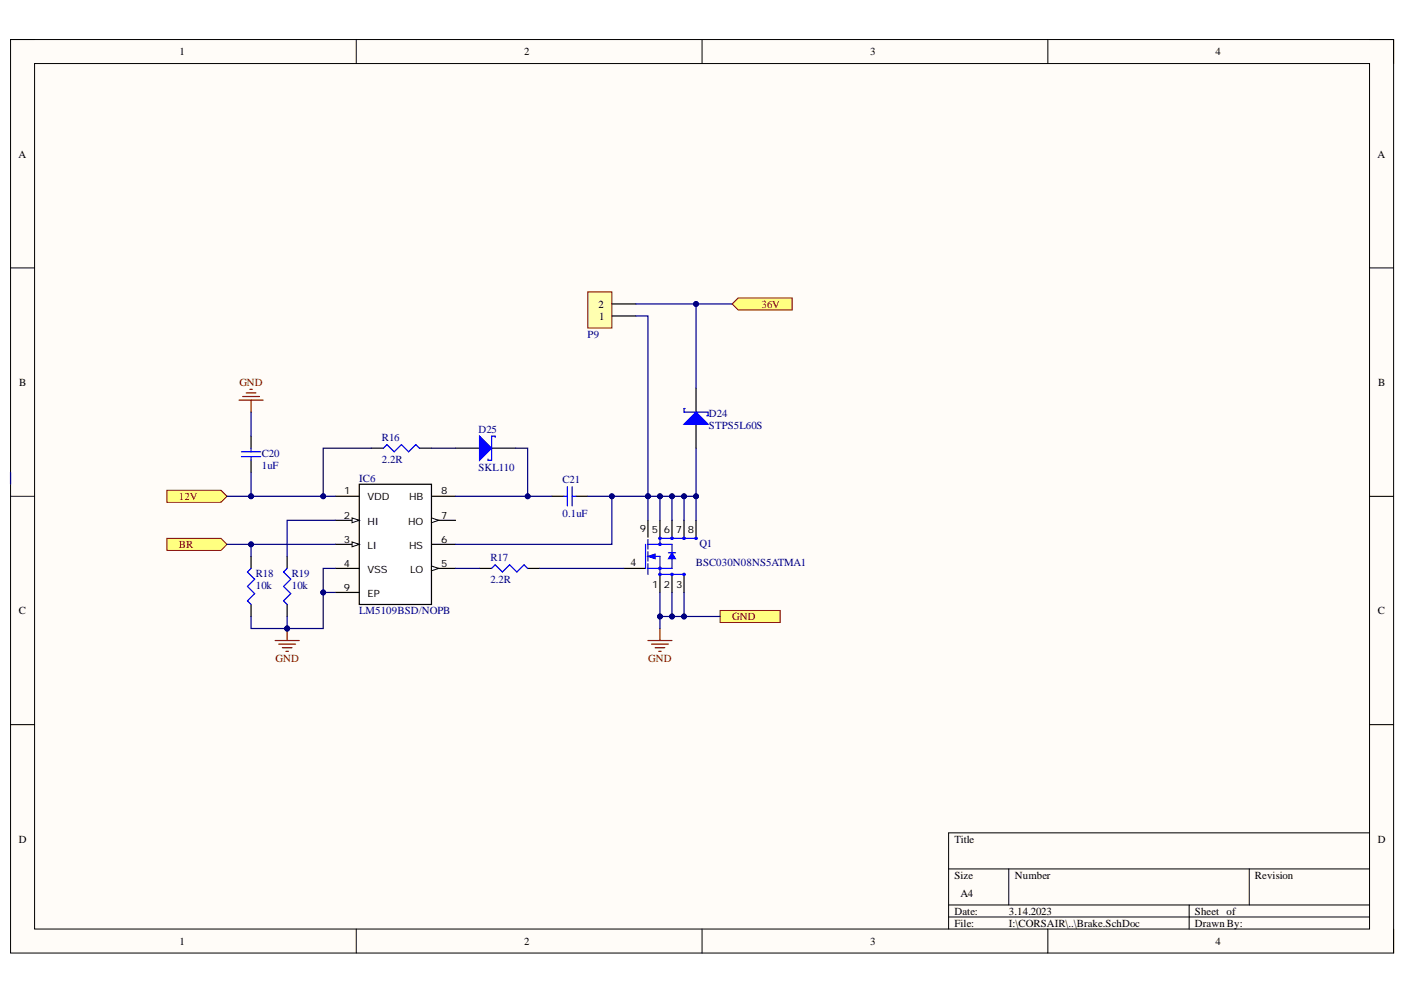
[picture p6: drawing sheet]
<svg xmlns="http://www.w3.org/2000/svg" width="297mm" height="210mm" viewBox="0 0 297 210" stroke-linecap="round" stroke-linejoin="round" font-family="sans-serif">
<defs><g id="words">
<g font-size="2.3">
<text x="37.9" y="11.7">1</text>
<text x="110.8" y="11.7">2</text>
<text x="184" y="11.7">3</text>
<text x="256.9" y="11.7">4</text>
<text x="3.9" y="33.3">A</text>
<text x="291.2" y="33.3">A</text>
<text x="126.5" y="65">2</text>
<text x="126.7" y="67.6">1</text>
<text x="4.1" y="81.5">B</text>
<text x="291.4" y="81.5">B</text>
<text x="133.4" y="119.7">4</text>
<text x="4" y="129.8">C</text>
<text x="291.3" y="129.8">C</text>
<text x="4" y="178.1">D</text>
<text x="201.8" y="178.1">Title</text>
<text x="291.3" y="178.1">D</text>
<text x="201.8" y="185.7">Size</text>
<text x="214.5" y="185.7">Number</text>
<text x="265.3" y="185.7">Revision</text>
<text x="203" y="189.5">A4</text>
<text x="201.8" y="193.3">Date:</text>
<text x="201.8" y="195.9">File:</text>
<text x="213.3" y="193.3">3.14.2023</text>
<text x="213.3" y="195.9">I:\CORSAIR\..\Brake.SchDoc</text>
<text x="252.6" y="193.3">Sheet of</text>
<text x="252.6" y="195.9">Drawn By:</text>
<text x="37.9" y="199.7">1</text>
<text x="110.8" y="199.7">2</text>
<text x="184" y="199.7">3</text>
<text x="256.9" y="199.7">4</text>
</g>
<g font-size="2.3" fill="#800000">
<text x="161" y="65">36V</text>
<text x="50.6" y="81.5">GND</text>
<text x="37.8" y="105.7">12V</text>
<text x="37.8" y="115.9">BR</text>
<text x="154.8" y="131.1">GND</text>
<text x="58.2" y="140">GND</text>
<text x="137" y="140">GND</text>
</g>
<g font-size="2.3" fill="#000080">
<text x="124.2" y="71.4">P9</text>
<text x="149.9" y="88.1">D24</text>
<text x="80.7" y="93.3">R16</text>
<text x="101.1" y="91.5">D25</text>
<text x="149.9" y="90.7">STPS5L60S</text>
<text x="55.4" y="96.6">C20</text>
<text x="55.4" y="99.1">1uF</text>
<text x="75.9" y="101.9">IC6</text>
<text x="80.7" y="97.9">2.2R</text>
<text x="101.1" y="99.6">SKL110</text>
<text x="118.9" y="102.2">C21</text>
<text x="118.9" y="109.3">0.1uF</text>
<text x="103.7" y="118.7">R17</text>
<text x="147.1" y="119.7">BSC030N08NS5ATMA1</text>
<text x="147.9" y="115.6">Q1</text>
<text x="54.1" y="122">R18</text>
<text x="54.1" y="124.5">10k</text>
<text x="61.7" y="122">R19</text>
<text x="61.7" y="124.5">10k</text>
<text x="103.7" y="123.2">2.2R</text>
<text x="75.9" y="129.8">LM5109BSD/NOPB</text>
</g>
<g font-size="2.1">
<text x="72.8" y="104.4">1</text>
<text x="77.7" y="105.7">VDD</text>
<text x="86.5" y="105.7">HB</text>
<text x="93.3" y="104.4">8</text>
<text x="72.7" y="109.6">2</text>
<text x="77.7" y="110.9">HI</text>
<text x="86.3" y="110.9">HO</text>
<text x="93.3" y="109.6">7</text>
<text x="135.2" y="112.4">9</text>
<text x="137.8" y="112.7">5</text>
<text x="140.3" y="112.7">6</text>
<text x="142.9" y="112.7">7</text>
<text x="145.4" y="112.7">8</text>
<text x="72.7" y="119.8">4</text>
<text x="72.7" y="114.7">3</text>
<text x="77.7" y="116">LI</text>
<text x="86.5" y="116">HS</text>
<text x="93.3" y="119.8">5</text>
<text x="93.3" y="114.7">6</text>
<text x="72.7" y="124.8">9</text>
<text x="77.7" y="121">VSS</text>
<text x="86.7" y="121">LO</text>
<text x="137.9" y="124.3">1</text>
<text x="140.3" y="124.3">2</text>
<text x="142.9" y="124.3">3</text>
<text x="77.7" y="126.1">EP</text>
</g>
</g></defs>
<path d="M2.2 8.4h292.4v193.1h-292.4z" fill-rule="evenodd" fill="#fffcf8"/>
<path d="M2.2 8.4h292.4v193.1h-292.4z" fill="none" stroke="#000" stroke-width=".21"/>
<path d="M7.3 13.4h282.2v183h-282.2z" fill-rule="evenodd" fill="#fffcf8"/>
<g fill="none" stroke="#000" stroke-width=".21">
<path d="M2.2 8.4h5.1M7.3 13.4h282.2v183h-282.2zM75.3 8.4v5M148.4 8.4v5M221.5 8.4v5M289.5 8.4h5.1v5M2.2 56.6h5.1M289.5 56.6h5.1M2.2 104.9h5.1M289.5 104.9h5.1M2.2 153.2h5.1M289.5 153.2h5.1"/>
<path d="M289.5 176.1h-89v20.3M75.3 196.4v5.1M148.4 196.4v5.1M200.5 183.7h89M200.5 191.3h89M200.5 193.8h89M213.3 183.7v7.6M221.5 196.4v5.1M251.4 191.3v5.1M264.1 183.7v7.6M294.6 196.4v5.1"/>
</g>
<path d="M35.3 103.6h11.4l1.3 1.3-1.3 1.3h-11.4z" fill-rule="evenodd" fill="#ffff80"/>
<path d="M35.3 103.6h11.4l1.3 1.3-1.3 1.3h-11.4z" fill="none" stroke="#800000" stroke-width=".21"/>
<path d="M152.2 129h12.8v2.6h-12.8z" fill-rule="evenodd" fill="#ffff80"/>
<path d="M152.2 129h12.8v2.6h-12.8z" fill="none" stroke="#800000" stroke-width=".21"/>
<path d="M156.1 63h11.4v2.5h-11.4l-1.3-1.2z" fill-rule="evenodd" fill="#ffff80"/>
<path d="M156.1 63h11.4v2.5h-11.4l-1.3-1.2z" fill="none" stroke="#800000" stroke-width=".21"/>
<path d="M35.3 113.8h11.4l1.3 1.3-1.3 1.2h-11.4z" fill-rule="evenodd" fill="#ffff80"/>
<path d="M35.3 113.8h11.4l1.3 1.3-1.3 1.2h-11.4z" fill="none" stroke="#800000" stroke-width=".21"/>
<path d="M76 102.4h15.2v25.4h-15.2z" fill-rule="evenodd" fill="#fff"/>
<path d="M70.9 104.9h5.1M76 102.4h15.2v25.4h-15.2zM91.2 104.9h5.1M91.2 120.2h5.1" fill="none" stroke="#000" stroke-width=".25"/>
<path d="M91.2 119.6l1.5 .6-1.5 .5z" fill="#f8fcff"/>
<path d="M91.2 119.6l1.5 .6-1.5 .5z" fill="none" stroke="#000" stroke-width=".21"/>
<path d="M91.2 110h5.1M70.9 120.2h5.1" fill="none" stroke="#000" stroke-width=".25"/>
<path d="M91.2 109.5l1.5 .5-1.5 .5z" fill="#f8fcff"/>
<path d="M91.2 109.5l1.5 .5-1.5 .5z" fill="none" stroke="#000" stroke-width=".21"/>
<path d="M70.9 110h5.1M91.2 115.1h5.1" fill="none" stroke="#000" stroke-width=".25"/>
<path d="M74.4 109.5l1.6 .5-1.6 .5z" fill="#f8fcff"/>
<path d="M74.4 109.5l1.6 .5-1.6 .5z" fill="none" stroke="#000" stroke-width=".21"/>
<path d="M70.9 115.1h5.1" fill="none" stroke="#000" stroke-width=".25"/>
<path d="M74.4 114.6l1.6 .5-1.6 .5z" fill="#f8fcff"/>
<path d="M74.4 114.6l1.6 .5-1.6 .5z" fill="none" stroke="#000" stroke-width=".21"/>
<path d="M78.5 94.7h2.5M88.7 94.7h2.5M96.3 94.7h5.1M103.9 94.7h5.1M70.9 125.2h5.1" fill="none" stroke="#000" stroke-width=".25"/>
<path d="M81 94.7l.8-.7 1.5 1.5 1.6-1.5 1.5 1.5 1.5-1.5 .8 .7" fill="none" stroke="#00f" stroke-width=".25"/>
<path d="M101.4 92.2l2.5 2.5-2.5 2.6z" fill="#00f"/>
<path d="M101.4 92.2l2.5 2.5-2.5 2.6zM104.7 92.5v-.3h-.8v5.1h-.7v-.3M119.2 104.9h.7M119.9 102.9v4M121 102.9v4M121 104.9h.7M136.5 115.1v5.1M137 115.1h2.5M137 117.6h2.5v2.6h-2.5M137 114.1v2M137 116.6v2M137 119.1v2.3" fill="none" stroke="#00f" stroke-width=".25"/>
<path d="M116.6 104.9h2.6M121.7 104.9h2.6M131.9 120.2h4.6" fill="none" stroke="#000" stroke-width=".25"/>
<path d="M137 117.6l1.5-.5v1z" fill="#00f"/>
<path d="M137 117.6l1.5-.5v1z" fill="none" stroke="#00f" stroke-width=".21"/>
<path d="M139.5 113.8v1.3h2.6v1.7M141.3 116.8h1.5M142.1 118.1v2.1h-2.6" fill="none" stroke="#00f" stroke-width=".25"/>
<path d="M142.1 116.8l.7 1.3h-1.5z" fill="#00f"/>
<path d="M142.1 116.8l.7 1.3h-1.5z" fill="none" stroke="#00f" stroke-width=".21"/>
<path d="M137 110v3.5M139.5 110v3.8M142.1 110v3.8M144.6 110v3.8M147.2 110v3.8M139.5 121.4v3.8M142.1 121.4v3.8M144.6 121.4v3.8" fill="none" stroke="#000" stroke-width=".25"/>
<g fill="none" stroke="#00f" stroke-width=".25">
<path d="M139.5 113.8h7.7M139.5 120.2v1.2h5.1"/>
<circle cx="139.5" cy="113.8" r=".22"/>
<circle cx="139.5" cy="115.1" r=".22"/>
<circle cx="142.1" cy="113.8" r=".22"/>
<circle cx="144.6" cy="113.8" r=".22"/>
<circle cx="147.2" cy="113.8" r=".22"/>
<circle cx="139.5" cy="121.4" r=".22"/>
<circle cx="139.5" cy="120.2" r=".22"/>
<circle cx="142.1" cy="121.4" r=".22"/>
<circle cx="144.6" cy="121.4" r=".22"/>
</g>
<path d="M124.3 61.7h5.1v7.6h-5.1z" fill-rule="evenodd" fill="#ffffb0"/>
<path d="M124.3 61.7h5.1v7.6h-5.1z" fill="none" stroke="#800000" stroke-width=".21"/>
<path d="M129.4 66.8h5M129.4 64.3h5M53.1 92.2v2.5M53.1 97.3v2.5M53.1 117.6v2.6M60.7 117.6v2.6M53.1 127.8v2.5M60.7 127.8v2.5M101.4 120.2h2.5M111.6 120.2h2.5" fill="none" stroke="#000" stroke-width=".25"/>
<path d="M58.2 135.4h5M58.9 136.2h3.6M59.7 136.9h2M60.4 137.7h.6M60.7 132.9v2.5M137 135.4h5.1M137.7 136.2h3.6M138.5 136.9h2M139.3 137.7h.5M139.5 132.9v2.5" fill="none" stroke="#800000" stroke-width=".25"/>
<path d="M51 95.5h4.1M51 96.5h4.1M53.1 94.7v.8M53.1 96.5v.8M53.1 120.2l-.8 .7 1.5 1.5-1.5 1.6 1.5 1.5-1.5 1.5 .8 .8M60.7 120.2l-.8 .7 1.6 1.5-1.6 1.6 1.6 1.5-1.6 1.5 .8 .8M103.9 120.2l.8-.8 1.5 1.5 1.5-1.5 1.6 1.5 1.5-1.5 .8 .8" fill="none" stroke="#00f" stroke-width=".25"/>
<circle cx="60.7" cy="132.9" r=".51" fill="#000080"/>
<circle cx="60.7" cy="132.9" r=".51" fill="none" stroke="#000080" stroke-width=".21"/>
<path d="M50.5 84.6h5.1M51.3 83.8h3.6M52.1 83.1h2M52.8 82.3h.5M53.1 84.6v2.5" fill="none" stroke="#800000" stroke-width=".25"/>
<path d="M147.2 82v5.1M147.2 89.7v5" fill="none" stroke="#000" stroke-width=".25"/>
<path d="M147.2 87.1l2.5 2.6h-5.1z" fill="#00f"/>
<path d="M144.9 86.4h-.3v.7h5.1v.8h-.3M147.2 87.1l2.5 2.6h-5.1z" fill="none" stroke="#00f" stroke-width=".25"/>
<path d="M53.1 130.3v2.6h7.6v-2.6" fill="none" stroke="#000080" stroke-width=".25"/>
<circle cx="60.7" cy="132.9" r=".51" fill="#000080"/>
<circle cx="60.7" cy="132.9" r=".51" fill="none" stroke="#000080" stroke-width=".21"/>
<path d="M70.9 120.2h-2.6v12.7h-7.6" fill="none" stroke="#000080" stroke-width=".25"/>
<circle cx="68.3" cy="125.2" r=".51" fill="#000080"/>
<circle cx="68.3" cy="125.2" r=".51" fill="none" stroke="#000080" stroke-width=".21"/>
<circle cx="60.7" cy="132.9" r=".51" fill="#000080"/>
<circle cx="60.7" cy="132.9" r=".51" fill="none" stroke="#000080" stroke-width=".21"/>
<path d="M68.3 125.2h2.6" fill="none" stroke="#000080" stroke-width=".25"/>
<circle cx="68.3" cy="125.2" r=".51" fill="#000080"/>
<circle cx="68.3" cy="125.2" r=".51" fill="none" stroke="#000080" stroke-width=".21"/>
<path d="M48 115.1h22.9" fill="none" stroke="#000080" stroke-width=".25"/>
<circle cx="53.1" cy="115.1" r=".51" fill="#000080"/>
<circle cx="53.1" cy="115.1" r=".51" fill="none" stroke="#000080" stroke-width=".21"/>
<path d="M53.1 115.1v2.5M70.9 110h-10.2v7.6" fill="none" stroke="#000080" stroke-width=".25"/>
<circle cx="53.1" cy="115.1" r=".51" fill="#000080"/>
<circle cx="53.1" cy="115.1" r=".51" fill="none" stroke="#000080" stroke-width=".21"/>
<path d="M2.2 99.8v2.6M96.3 120.2h5.1M114.1 120.2h17.8M139.5 125.2v7.7" fill="none" stroke="#000080" stroke-width=".25"/>
<circle cx="139.5" cy="130.3" r=".51" fill="#000080"/>
<circle cx="139.5" cy="130.3" r=".51" fill="none" stroke="#000080" stroke-width=".21"/>
<path d="M139.5 130.3h12.7" fill="none" stroke="#000080" stroke-width=".25"/>
<circle cx="144.6" cy="130.3" r=".51" fill="#000080"/>
<circle cx="144.6" cy="130.3" r=".51" fill="none" stroke="#000080" stroke-width=".21"/>
<circle cx="142.1" cy="130.3" r=".51" fill="#000080"/>
<circle cx="142.1" cy="130.3" r=".51" fill="none" stroke="#000080" stroke-width=".21"/>
<circle cx="139.5" cy="130.3" r=".51" fill="#000080"/>
<circle cx="139.5" cy="130.3" r=".51" fill="none" stroke="#000080" stroke-width=".21"/>
<path d="M142.1 125.2v5.1" fill="none" stroke="#000080" stroke-width=".25"/>
<circle cx="142.1" cy="130.3" r=".51" fill="#000080"/>
<circle cx="142.1" cy="130.3" r=".51" fill="none" stroke="#000080" stroke-width=".21"/>
<path d="M144.6 125.2v5.1" fill="none" stroke="#000080" stroke-width=".25"/>
<circle cx="144.6" cy="130.3" r=".51" fill="#000080"/>
<circle cx="144.6" cy="130.3" r=".51" fill="none" stroke="#000080" stroke-width=".21"/>
<path d="M134.4 66.8h2.6v43.2" fill="none" stroke="#000080" stroke-width=".25"/>
<circle cx="137" cy="104.9" r=".51" fill="#000080"/>
<circle cx="137" cy="104.9" r=".51" fill="none" stroke="#000080" stroke-width=".21"/>
<path d="M137 104.9h2.5v5.1" fill="none" stroke="#000080" stroke-width=".25"/>
<circle cx="139.5" cy="104.9" r=".51" fill="#000080"/>
<circle cx="139.5" cy="104.9" r=".51" fill="none" stroke="#000080" stroke-width=".21"/>
<circle cx="137" cy="104.9" r=".51" fill="#000080"/>
<circle cx="137" cy="104.9" r=".51" fill="none" stroke="#000080" stroke-width=".21"/>
<path d="M139.5 104.9h7.7v5.1" fill="none" stroke="#000080" stroke-width=".25"/>
<circle cx="147.2" cy="104.9" r=".51" fill="#000080"/>
<circle cx="147.2" cy="104.9" r=".51" fill="none" stroke="#000080" stroke-width=".21"/>
<circle cx="144.6" cy="104.9" r=".51" fill="#000080"/>
<circle cx="144.6" cy="104.9" r=".51" fill="none" stroke="#000080" stroke-width=".21"/>
<circle cx="142.1" cy="104.9" r=".51" fill="#000080"/>
<circle cx="142.1" cy="104.9" r=".51" fill="none" stroke="#000080" stroke-width=".21"/>
<circle cx="139.5" cy="104.9" r=".51" fill="#000080"/>
<circle cx="139.5" cy="104.9" r=".51" fill="none" stroke="#000080" stroke-width=".21"/>
<path d="M144.6 104.9v5.1" fill="none" stroke="#000080" stroke-width=".25"/>
<circle cx="144.6" cy="104.9" r=".51" fill="#000080"/>
<circle cx="144.6" cy="104.9" r=".51" fill="none" stroke="#000080" stroke-width=".21"/>
<path d="M142.1 104.9v5.1" fill="none" stroke="#000080" stroke-width=".25"/>
<circle cx="142.1" cy="104.9" r=".51" fill="#000080"/>
<circle cx="142.1" cy="104.9" r=".51" fill="none" stroke="#000080" stroke-width=".21"/>
<path d="M137 104.9h-7.6v10.2h-33.1" fill="none" stroke="#000080" stroke-width=".25"/>
<circle cx="129.4" cy="104.9" r=".51" fill="#000080"/>
<circle cx="129.4" cy="104.9" r=".51" fill="none" stroke="#000080" stroke-width=".21"/>
<circle cx="137" cy="104.9" r=".51" fill="#000080"/>
<circle cx="137" cy="104.9" r=".51" fill="none" stroke="#000080" stroke-width=".21"/>
<path d="M124.3 104.9h5.1" fill="none" stroke="#000080" stroke-width=".25"/>
<circle cx="129.4" cy="104.9" r=".51" fill="#000080"/>
<circle cx="129.4" cy="104.9" r=".51" fill="none" stroke="#000080" stroke-width=".21"/>
<path d="M109 94.7h2.6v10.2" fill="none" stroke="#000080" stroke-width=".25"/>
<circle cx="111.6" cy="104.9" r=".51" fill="#000080"/>
<circle cx="111.6" cy="104.9" r=".51" fill="none" stroke="#000080" stroke-width=".21"/>
<path d="M53.1 87.1v5.1M91.2 94.7h5.1M48 104.9h22.9" fill="none" stroke="#000080" stroke-width=".25"/>
<circle cx="53.1" cy="104.9" r=".51" fill="#000080"/>
<circle cx="53.1" cy="104.9" r=".51" fill="none" stroke="#000080" stroke-width=".21"/>
<circle cx="68.3" cy="104.9" r=".51" fill="#000080"/>
<circle cx="68.3" cy="104.9" r=".51" fill="none" stroke="#000080" stroke-width=".21"/>
<path d="M53.1 99.8v5.1" fill="none" stroke="#000080" stroke-width=".25"/>
<circle cx="53.1" cy="104.9" r=".51" fill="#000080"/>
<circle cx="53.1" cy="104.9" r=".51" fill="none" stroke="#000080" stroke-width=".21"/>
<path d="M78.5 94.7h-10.2v10.2" fill="none" stroke="#000080" stroke-width=".25"/>
<circle cx="68.3" cy="104.9" r=".51" fill="#000080"/>
<circle cx="68.3" cy="104.9" r=".51" fill="none" stroke="#000080" stroke-width=".21"/>
<path d="M134.4 64.3h20.4" fill="none" stroke="#000080" stroke-width=".25"/>
<circle cx="147.2" cy="64.3" r=".51" fill="#000080"/>
<circle cx="147.2" cy="64.3" r=".51" fill="none" stroke="#000080" stroke-width=".21"/>
<path d="M147.2 94.7v10.2" fill="none" stroke="#000080" stroke-width=".25"/>
<circle cx="147.2" cy="104.9" r=".51" fill="#000080"/>
<circle cx="147.2" cy="104.9" r=".51" fill="none" stroke="#000080" stroke-width=".21"/>
<path d="M147.2 64.3v17.7" fill="none" stroke="#000080" stroke-width=".25"/>
<circle cx="147.2" cy="64.3" r=".51" fill="#000080"/>
<circle cx="147.2" cy="64.3" r=".51" fill="none" stroke="#000080" stroke-width=".21"/>
<path d="M96.3 104.9h20.3" fill="none" stroke="#000080" stroke-width=".25"/>
<circle cx="111.6" cy="104.9" r=".51" fill="#000080"/>
<circle cx="111.6" cy="104.9" r=".51" fill="none" stroke="#000080" stroke-width=".21"/>
<use href="#words"/>
</svg>
